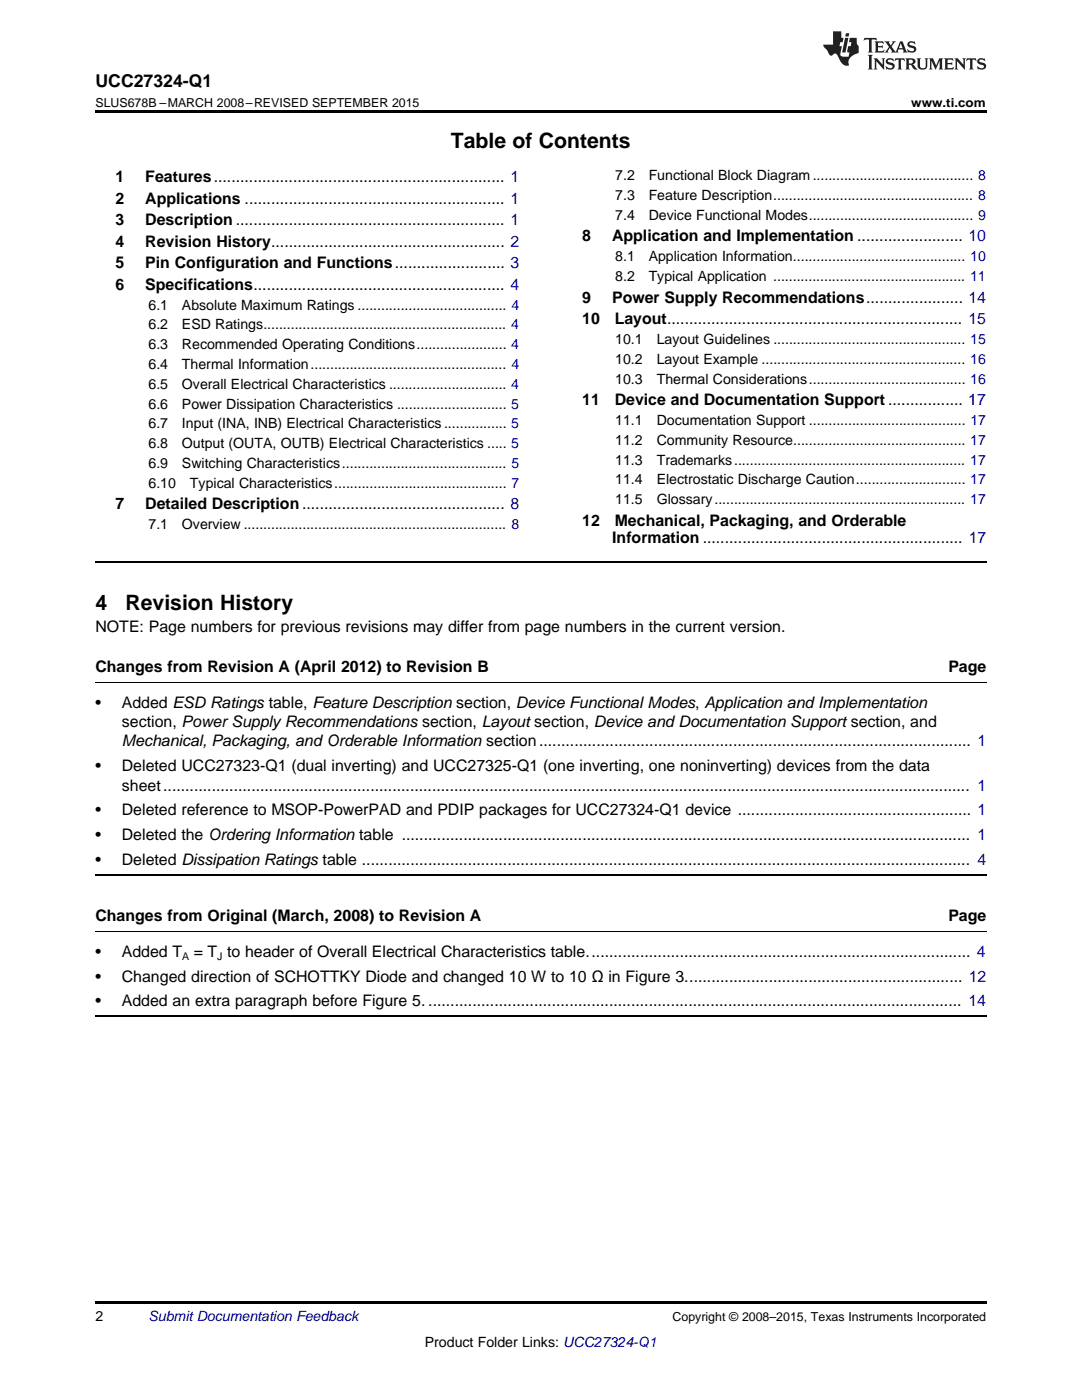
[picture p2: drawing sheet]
<svg xmlns="http://www.w3.org/2000/svg" width="216mm" height="279mm" viewBox="0 0 216 279" stroke-linecap="round" stroke-linejoin="round" font-family="sans-serif">
<defs><g id="words">
<g font-size="4.2">
<text x="90" y="29.6">Table of Contents</text>
<text x="19" y="121.7">4</text>
<text x="25" y="121.7">Revision History</text>
</g>
<text font-size="3.5" x="19" y="17.3">UCC27324-Q1</text>
<g font-size="3.2">
<text x="23" y="36.3">1</text>
<text x="23" y="40.6">2</text>
<text x="29" y="36.3">Features.................................................................. 1</text>
<text x="29" y="40.6">Applications ........................................................... 1</text>
<text x="23" y="44.9">3</text>
<text x="29" y="44.9">Description ............................................................. 1</text>
<text x="23" y="49.2">4</text>
<text x="23" y="53.6">5</text>
<text x="29" y="49.2">Revision History..................................................... 2</text>
<text x="29" y="53.6">Pin Configuration and Functions......................... 3</text>
<text x="116.2" y="48.2">8</text>
<text x="122.1" y="48.2">Application and Implementation ........................ 10</text>
<text x="23" y="57.9">6</text>
<text x="29" y="57.9">Specifications......................................................... 4</text>
<text x="116.2" y="60.4">9</text>
<text x="116.2" y="64.7">10</text>
<text x="122.1" y="60.4">Power Supply Recommendations...................... 14</text>
<text x="122.7" y="64.7">Layout................................................................... 15</text>
<text x="116.2" y="80.9">11</text>
<text x="122.7" y="80.9">Device and Documentation Support ................. 17</text>
<text x="23" y="101.7">7</text>
<text x="29" y="101.7">Detailed Description.............................................. 8</text>
<text x="116.2" y="104.9">12</text>
<text x="122.7" y="104.9">Mechanical, Packaging, and Orderable</text>
<text x="122.2" y="108.4">Information ........................................................... 17</text>
<text x="19" y="126">NOTE: Page numbers for previous revisions may differ from page numbers in the current version.</text>
<text x="19" y="134.2">Changes from Revision A (April 2012) to Revision B</text>
<text x="189.2" y="134.2">Page</text>
<text x="19" y="141.2">•</text>
<text x="24.3" y="141.2">Added ESD Ratings table, Feature Description section, Device Functional Modes, Application and Implementation</text>
<text x="24.3" y="145.1">section, Power Supply Recommendations section, Layout section, Device and Documentation Support section, and</text>
<text x="24.3" y="149">Mechanical, Packaging, and Orderable Information section.................................................................................................. 1</text>
<text x="19" y="153.9">•</text>
<text x="24.3" y="153.9">Deleted UCC27323-Q1 (dual inverting) and UCC27325-Q1 (one inverting, one noninverting) devices from the data</text>
<text x="24.3" y="157.8">sheet....................................................................................................................................................................................... 1</text>
<text x="19" y="162.7">•</text>
<text x="19" y="167.7">•</text>
<text x="24.3" y="162.7">Deleted reference to MSOP-PowerPAD and PDIP packages for UCC27324-Q1 device ..................................................... 1</text>
<text x="24.3" y="167.7">Deleted the Ordering Information table ................................................................................................................................. 1</text>
<text x="19" y="172.6">•</text>
<text x="24.3" y="172.6">Deleted Dissipation Ratings table .......................................................................................................................................... 4</text>
<text x="19" y="183.9">Changes from Original (March, 2008) to Revision A</text>
<text x="189.2" y="183.9">Page</text>
<text x="19" y="191">•</text>
<text x="24.3" y="191">Added T</text>
<text x="38.7" y="191">= T to header of Overall Electrical Characteristics table....................................................................................... 4</text>
<text x="19" y="195.9">•</text>
<text x="24.3" y="195.9">Changed direction of SCHOTTKY Diode and changed 10 W to 10 Ω in Figure 3............................................................... 12</text>
<text x="19" y="200.8">•</text>
<text x="24.3" y="200.8">Added an extra paragraph before Figure 5. ......................................................................................................................... 14</text>
</g>
<g font-size="2.8">
<text x="122.8" y="36">7.2</text>
<text x="129.4" y="36">Functional Block Diagram......................................... 8</text>
<text x="122.8" y="39.9">7.3</text>
<text x="129.4" y="39.9">Feature Description................................................... 8</text>
<text x="122.8" y="43.9">7.4</text>
<text x="129.4" y="43.9">Device Functional Modes.......................................... 9</text>
<text x="122.8" y="52.1">8.1</text>
<text x="129.4" y="52.1">Application Information............................................ 10</text>
<text x="122.8" y="56.1">8.2</text>
<text x="129.4" y="56.1">Typical Application ................................................. 11</text>
<text x="29.6" y="61.8">6.1</text>
<text x="29.6" y="65.8">6.2</text>
<text x="36.3" y="61.8">Absolute Maximum Ratings ...................................... 4</text>
<text x="36.3" y="65.8">ESD Ratings.............................................................. 4</text>
<text x="29.6" y="69.7">6.3</text>
<text x="36.3" y="69.7">Recommended Operating Conditions....................... 4</text>
<text x="122.8" y="68.7">10.1</text>
<text x="131" y="68.7">Layout Guidelines ................................................. 15</text>
<text x="29.6" y="73.7">6.4</text>
<text x="29.6" y="77.6">6.5</text>
<text x="36.3" y="73.7">Thermal Information.................................................. 4</text>
<text x="36.3" y="77.6">Overall Electrical Characteristics .............................. 4</text>
<text x="122.8" y="72.6">10.2</text>
<text x="122.8" y="76.6">10.3</text>
<text x="131" y="72.6">Layout Example .................................................... 16</text>
<text x="131" y="76.6">Thermal Considerations........................................ 16</text>
<text x="29.6" y="81.6">6.6</text>
<text x="36.3" y="81.6">Power Dissipation Characteristics ............................ 5</text>
<text x="29.6" y="85.5">6.7</text>
<text x="29.6" y="89.5">6.8</text>
<text x="36.3" y="85.5">Input (INA, INB) Electrical Characteristics ................ 5</text>
<text x="36.3" y="89.5">Output (OUTA, OUTB) Electrical Characteristics ..... 5</text>
<text x="122.8" y="84.8">11.1</text>
<text x="122.8" y="88.8">11.2</text>
<text x="131" y="84.8">Documentation Support ........................................ 17</text>
<text x="131" y="88.8">Community Resource............................................ 17</text>
<text x="29.6" y="93.4">6.9</text>
<text x="36.3" y="93.4">Switching Characteristics.......................................... 5</text>
<text x="122.8" y="92.7">11.3</text>
<text x="131" y="92.7">Trademarks........................................................... 17</text>
<text x="29.6" y="97.4">6.10</text>
<text x="37.9" y="97.4">Typical Characteristics............................................ 7</text>
<text x="122.8" y="96.7">11.4</text>
<text x="122.8" y="100.6">11.5</text>
<text x="131" y="96.7">Electrostatic Discharge Caution............................ 17</text>
<text x="131" y="100.6">Glossary................................................................ 17</text>
<text x="29.6" y="105.6">7.1</text>
<text x="36.3" y="105.6">Overview ................................................................... 8</text>
<text x="19" y="263.6">2</text>
<text x="84.8" y="268.9">Product Folder Links: UCC27324-Q1</text>
</g>
<text font-size="2.8" fill="#0000c8" x="29.6" y="263.6">Submit Documentation Feedback</text>
<g font-size="2.5">
<text x="19" y="21.4">SLUS678B –MARCH 2008–REVISED SEPTEMBER 2015</text>
<text x="181.8" y="21.4">www.ti.com</text>
<text x="134.2" y="263.6">Copyright © 2008–2015, Texas Instruments Incorporated</text>
</g>
<g font-size="2.1">
<text x="36.3" y="191.6">A</text>
<text x="43.4" y="191.6">J</text>
</g>
</g></defs>
<path d="M19 22h177.8v.5h-177.8zM19 259.7h177.8v.5h-177.8z" fill="#000"/>
<path d="M19 112.1h177.8M19 174.6h177.8M19 202.8h177.8" fill="none" stroke="#000" stroke-width=".35"/>
<path d="M19 136.2h177.8M19 186h177.8" fill="none" stroke="#000" stroke-width=".2"/>
<g fill="#231f20">
<path d="M172.5 7.6l-.1 .5 .4-.2h.6v.1v2.1l-.2 .4h.9l-.2-.4v-2.1l.1-.1h.5l.5 .2-.2-.5zM174.5 8.3l.2 .3v1.5l-.2 .4h1.8l.2-.6a1.04 1.04 0 0 1-1.3 .2v-.7h.6l.3 .2v-.6l-.3 .2h-.6v-.6l.8-.1 .4 .3-.2-.5zM176.5 8.3l.9 1.1-.9 1.1h.8l-.2-.2 .4-.7 .5 .7-.2 .2h1.5l-.2-.2 .2-.4h.9l.1 .4-.2 .2h1l-.3-.3-.7-1.9h-.5l-.9 2-.8-1 .9-1h-.8l.1 .3-.4 .5-.3-.6 .1-.2zM179.7 8.6l.4 1h-.7zM181.3 8.4a.63 .63 0 0 0-.2 .7 .63 .63 0 0 0 .6 .4l.6 .2 .1 .2a.75 .75 0 0 1-.7 .4 .75 .75 0 0 1-.6-.5l.1 .7 .1-.1a1.11 1.11 0 0 0 1.5-.6 1.13 1.13 0 0 0-1.2-.8l-.1-.4a1.04 1.04 0 0 1 1.2 .2l-.2-.5-.2 .1-.4-.2zM173.2 10.9l.2 .4v2.2l-.2 .4h1l-.3-.4v-2.2l.3-.4zM174.3 11.6l.3 .4v1.5l-.3 .4h.8l-.2-.4v-1.3l1.5 1.7v-1.9l.2-.4h-.7l.2 .4v.9l-1.1-1.3zM177 11.8a.62 .62 0 0 0-.2 .7 .62 .62 0 0 0 .6 .4l.6 .1 .1 .3a.76 .76 0 0 1-.7 .3 .76 .76 0 0 1-.7-.4l.2 .7 .1-.1a1.11 1.11 0 0 0 1.5-.6 1.13 1.13 0 0 0-1.2-.8l-.1-.4a1.04 1.04 0 0 1 1.2 .2l-.2-.6-.2 .1-.5-.1zM178.7 11.6l-.2 .6a.61 .61 0 0 1 .8-.3v1.6l-.2 .4h.9l-.2-.4v-1.6a.63 .63 0 0 1 .7 .3l-.1-.6zM180.6 11.6l.3 .4v1.5l-.3 .4h1l-.2-.2-.1-.8 .6 .2a.76 .76 0 0 0 1.2 .7l-1-1a.58 .58 0 0 0 .6-.5 .58 .58 0 0 0-.5-.6zM181.4 11.9h.1a.45 .45 0 0 1 .5 .1 .45 .45 0 0 1 .1 .5l-.8 .2zM182.9 11.6l.2 .2a2.17 2.17 0 0 0 .3 1.9 .99 .99 0 0 0 1.6-.6v-1.1l.2-.4h-.7l.2 .2a1.92 1.92 0 0 1-.2 1.8 .6 .6 0 0 1-.9-.5v-1.1l.2-.4zM185.4 11.6l.2 .4v1.5l-.2 .4h.7l-.2-.4v-1.4l.8 1.8 .8-1.8v1.4l-.2 .4h.9l-.2-.4v-1.5l.2-.4h-.8l-.6 1.5-.6-1.5zM188.4 11.6l.2 .4v1.5l-.2 .4h1.8l.1-.6a1.04 1.04 0 0 1-1.2 .1v-.6h.5l.4 .2v-.6l-.4 .2h-.5v-.7h.8l.3 .3-.1-.6zM190.5 11.6l.2 .4v1.5l-.2 .4h.7l-.2-.4v-1.3l1.5 1.7v-1.9l.2-.4h-.7l.2 .4v.9l-1.1-1.3zM192.9 11.6l-.1 .6a.61 .61 0 0 1 .7-.3l.1 1.6-.3 .4h1l-.3-.4 .1-1.6a.63 .63 0 0 1 .7 .3l-.1-.6zM195.2 11.8a.62 .62 0 0 0-.2 .7 .62 .62 0 0 0 .6 .4l.6 .1 .1 .3a.76 .76 0 0 1-.7 .3 .76 .76 0 0 1-.6-.4l.1 .7 .1-.1a1.11 1.11 0 0 0 1.6-.6 1.13 1.13 0 0 0-1.3-.8l-.1-.4a1.04 1.04 0 0 1 1.2 .2l-.1-.6-.2 .1-.5-.1z"/>
<path d="M166.2 6.3v2.6h-1.9v.4l.8 .9a.91 .91 0 0 0 1 .8 .56 .56 0 0 1 .5-.3 .56 .56 0 0 1 .5 .3l.4 .8a1.53 1.53 0 0 0 1.9 1.2 1.54 1.54 0 0 1 1-2.1l.9-.3v-1.4a1.52 1.52 0 0 1-.4-1.6h-1.3l-.2 .8h.5l-.2 .8h-.5l-.1 1v.2l.4 .1-.2 .8a1.93 1.93 0 0 1-1.6-.3l.3-1.8h-.5l.2-.8h.4l.2-.8h-.4v-1.3zM168.6 7.6l-.6 2.9h.7l.6-2.9zM168.8 6.6l-.1 .7h.6l.2-.7z"/>
</g>
<use href="#words"/>
</svg>
